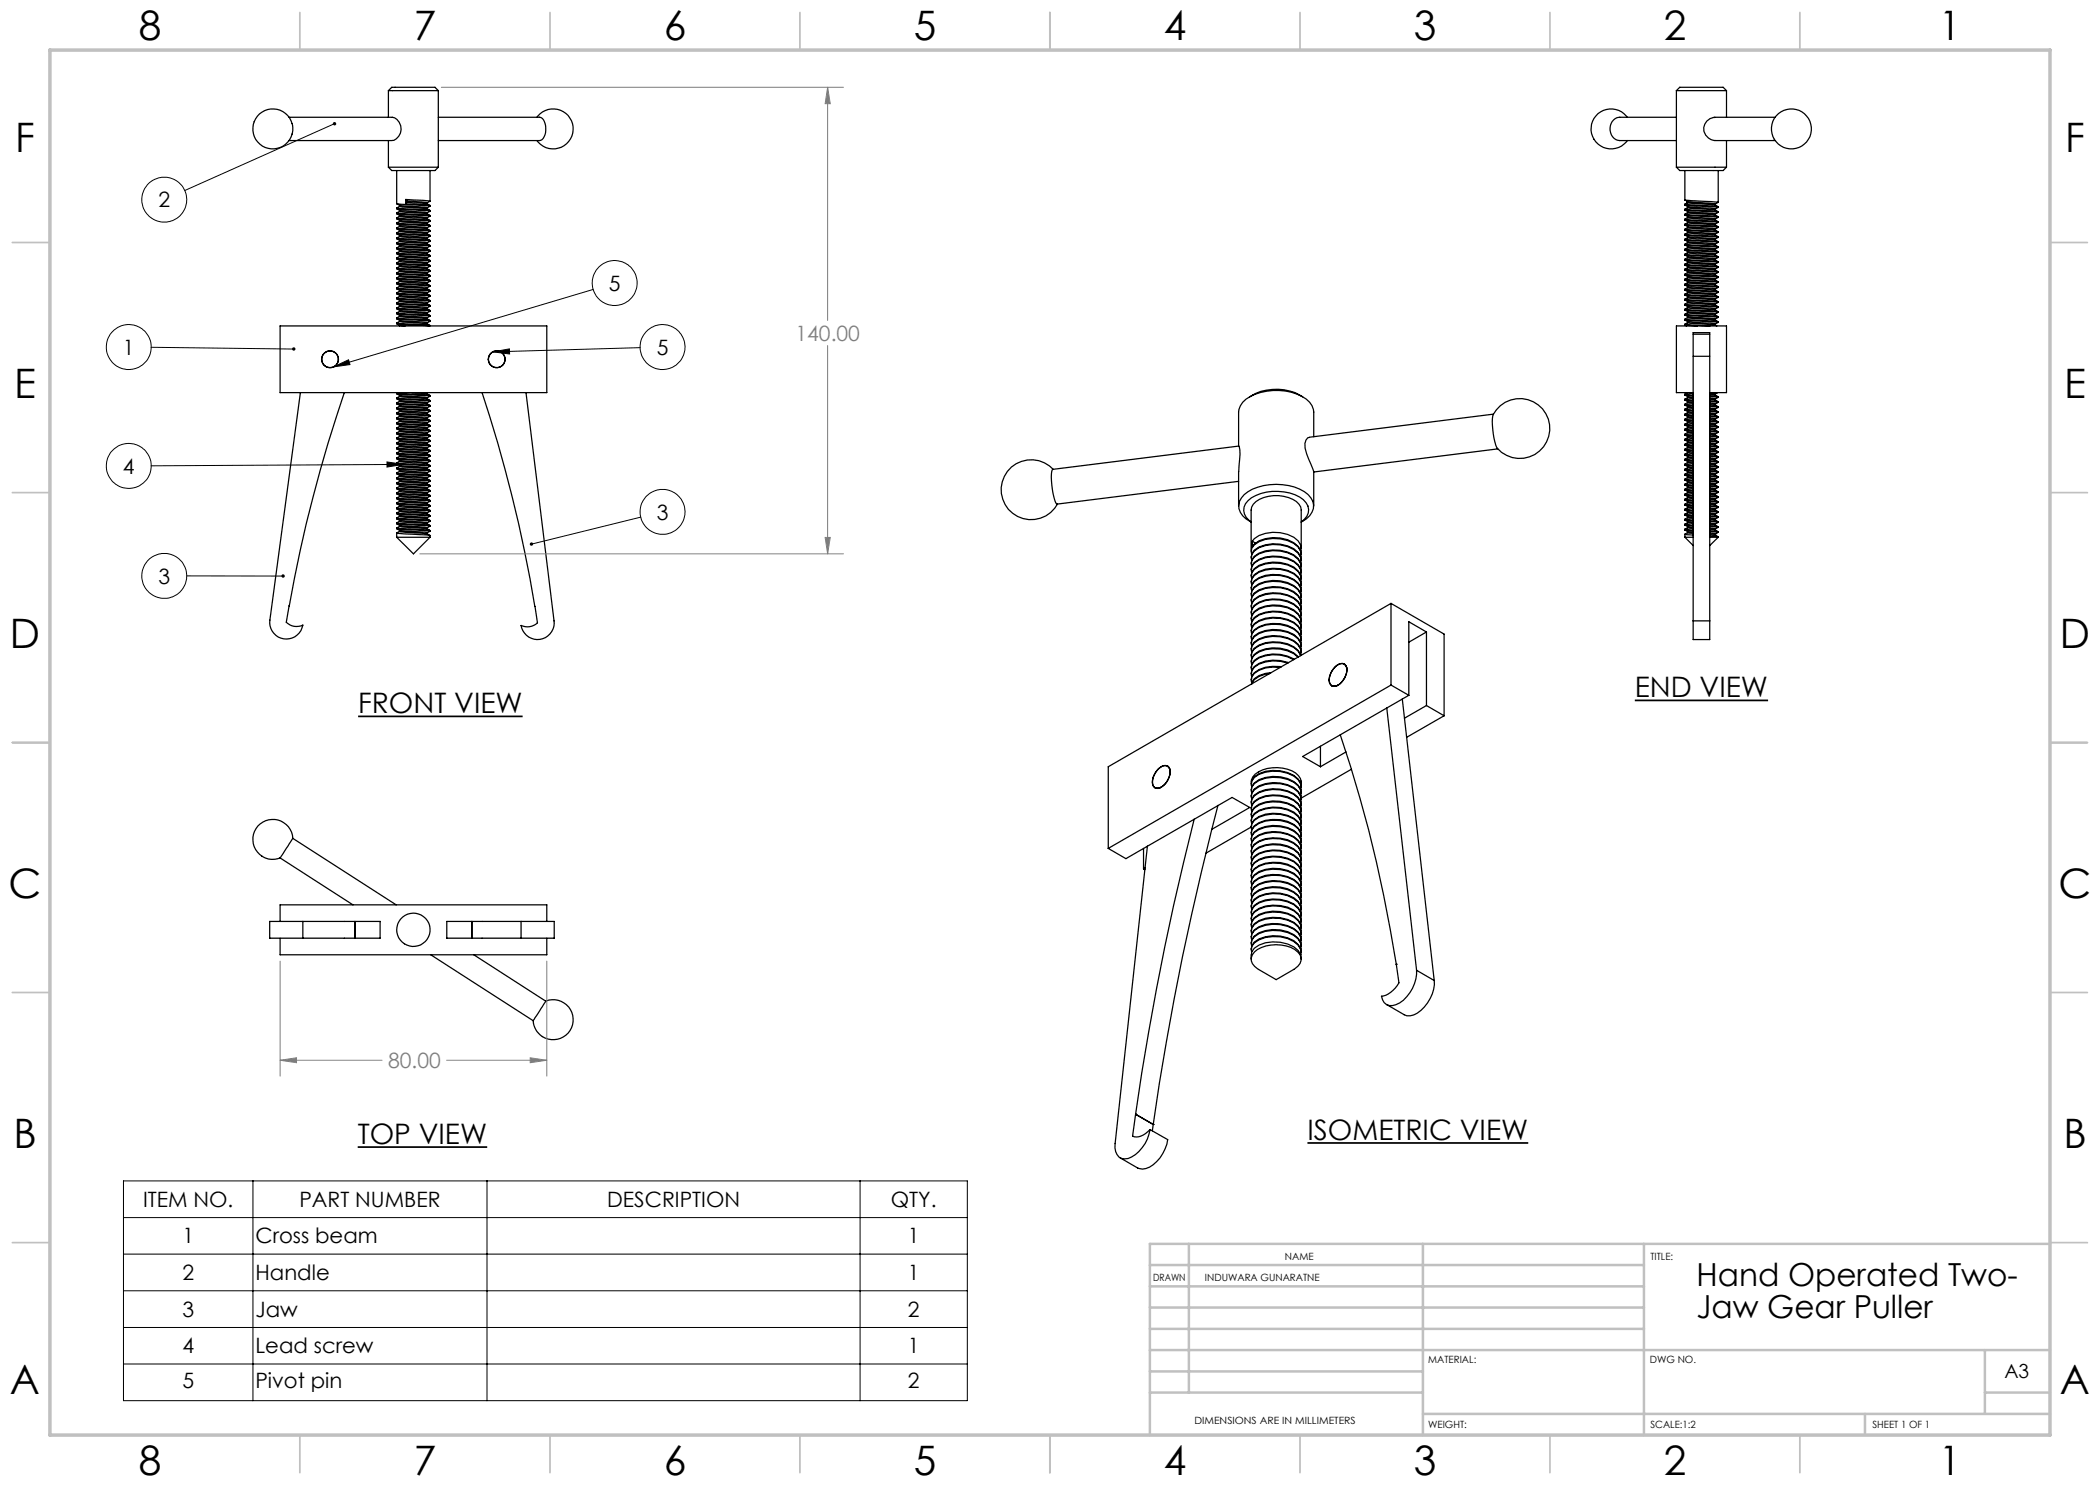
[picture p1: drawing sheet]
<svg xmlns="http://www.w3.org/2000/svg" width="420mm" height="297mm" viewBox="0 0 420 297" stroke-linecap="round" stroke-linejoin="round" font-family="sans-serif">
<defs><g id="words">
<g font-size="8.1">
<text x="27.7" y="8">8</text>
<text x="82.7" y="8">7</text>
<text x="132.7" y="8">6</text>
<text x="182.7" y="8">5</text>
<text x="232.7" y="8">4</text>
<text x="282.7" y="8">3</text>
<text x="332.7" y="8">2</text>
<text x="387.7" y="8">1</text>
<text x="3" y="30.4">F</text>
<text x="413" y="30.4">F</text>
<text x="2.8" y="79.6">E</text>
<text x="412.8" y="79.6">E</text>
<text x="2" y="129.6">D</text>
<text x="412" y="129.6">D</text>
<text x="1.7" y="179.6">C</text>
<text x="411.7" y="179.6">C</text>
<text x="2.7" y="229.6">B</text>
<text x="412.7" y="229.6">B</text>
<text x="2" y="278.9">A</text>
<text x="412" y="278.9">A</text>
<text x="27.7" y="295">8</text>
<text x="82.7" y="295">7</text>
<text x="132.7" y="295">6</text>
<text x="182.7" y="295">5</text>
<text x="232.7" y="295">4</text>
<text x="282.7" y="295">3</text>
<text x="332.7" y="295">2</text>
<text x="387.7" y="295">1</text>
</g>
<g font-size="6.3">
<text x="339.3" y="257.2">Hand Operated Two-</text>
<text x="339.3" y="263.6">Jaw Gear Puller</text>
</g>
<g font-size="5.6">
<text x="71.6" y="142.7">FRONT VIEW</text>
<text x="327" y="139.5">END VIEW</text>
<text x="261.5" y="228">ISOMETRIC VIEW</text>
<text x="71.5" y="228.8">TOP VIEW</text>
</g>
<g font-size="4.2">
<text x="31.7" y="41.5">2</text>
<text x="121.8" y="58.2">5</text>
<text x="24.6" y="71">1</text>
<text x="131.4" y="71">5</text>
<text x="24.6" y="94.7">4</text>
<text x="131.4" y="103.9">3</text>
<text x="31.7" y="116.7">3</text>
<text x="28.6" y="241.4">ITEM NO.</text>
<text x="59.9" y="241.4">PART NUMBER</text>
<text x="121.4" y="241.4">DESCRIPTION</text>
<text x="178.2" y="241.4">QTY.</text>
<text x="36.5" y="248.7">1</text>
<text x="51.1" y="248.7">Cross beam</text>
<text x="181.6" y="248.7">1</text>
<text x="36.5" y="256">2</text>
<text x="51.1" y="256">Handle</text>
<text x="181.6" y="256">1</text>
<text x="36.5" y="263.3">3</text>
<text x="51.1" y="263.3">Jaw</text>
<text x="181.6" y="263.3">2</text>
<text x="36.5" y="270.7">4</text>
<text x="51.1" y="270.7">Lead screw</text>
<text x="181.6" y="270.7">1</text>
<text x="36.5" y="277.6">5</text>
<text x="51.1" y="277.6">Pivot pin</text>
<text x="181.6" y="277.6">2</text>
</g>
<g font-size="4.2" fill="#808080">
<text x="159.1" y="68.2">140.00</text>
<text x="77.6" y="213.6">80.00</text>
</g>
<text font-size="3.9" x="400.9" y="275.5">A3</text>
<g font-size="2">
<text x="257" y="252">NAME</text>
<text x="330.1" y="251.9">TITLE:</text>
<text x="230.6" y="256.1">DRAWN</text>
<text x="241" y="256.1">INDUWARA GUNARATNE</text>
<text x="285.6" y="272.5">MATERIAL:</text>
<text x="330" y="272.5">DWG NO.</text>
<text x="238.9" y="284.7">DIMENSIONS ARE IN MILLIMETERS</text>
<text x="285.6" y="285.5">WEIGHT:</text>
<text x="330.1" y="285.6">SCALE:1:2</text>
<text x="374.5" y="285.6">SHEET 1 OF 1</text>
</g>
</g></defs>
<g fill="none" stroke="#000" stroke-width=".25">
<path d="M77.7 18.1h10M77.7 18.1l.7-.6h8.6l.7 .6M77.7 18.1v5.4M87.7 18.1v15.3M335.3 18.1h10M335.3 18.1l.7-.6h8.6l.7 .6M335.3 18.1v15.3M345.3 18.1v5.4M57.8 23.5h20.7a2.4 2.4 0 0 1 1.7 2.3 2.4 2.4 0 0 1-1.7 2.3M57.8 28.1h20.7M77.7 33.4l.7 .7h8.6l.7-.7M77.7 33.4h10"/>
<path d="M77.7 28.1v5.3M79.3 34.1v6.6l.6 .4M81.1 39.9l4.9 .3M81.1 39.9l.3 .3M81.1 39.9v.9M86 34.1v6.1M87.7 23.5h20.2a1.84 1.84 0 0 1 1.2 2.1 2.22 2.22 0 0 1-1.2 2.5h-20.2M107.4 23.5a4 4 0 0 1 5.9-.7 4 4 0 0 1 0 6 4 4 0 0 1-5.9-.7M325.5 23.5a4 4 0 0 0-5.9-.7 4 4 0 0 0 0 6 4 4 0 0 0 5.9-.7M335.3 33.4h10M335.3 33.4l.7 .7h8.6l.7-.7M335.3 23.5h-11.3a2.37 2.37 0 0 0-2 2.3 2.37 2.37 0 0 0 2 2.3h11.3"/>
<path d="M337 34.1v5.9l.7 .4 5.4 .4M342.8 23.5h12.2M343 23.5a2.29 2.29 0 0 0-2.3 2.3 2.29 2.29 0 0 0 2.3 2.3h12M343.6 34.1v6.4M345.3 28.1v5.3M79.3 59.8l.6 .2M79.3 58.6v.1l.6 .4M79.3 57.6v.1l.6 .4M79.3 56.8l.6 .2M79.3 55.6v.1l.6 .4M79.3 54.6v.1l.6 .4M79.3 53.6l.6 .4"/>
<path d="M79.3 52.6v.1l.6 .4M79.3 51.6v.1l.6 .4M79.3 50.6l.6 .4M79.3 49.6v.1l.6 .4M79.3 48.8l.6 .3M79.3 47.6l.6 .4M79.3 46.6v.1l.6 .4M79.3 45.8l.6 .3M79.3 44.6l.6 .4M79.3 43.6v.1l.6 .4M79.3 42.8l.6 .3M79.3 41.6l.6 .4"/>
<path d="M79.3 42.6v.1M79.3 45.6v.1M79.3 48.6v.1M79.3 56.6v.1M79.3 59.6v.1M79.4 59.7l6.6 .5v-.1M79.4 58.7l6.6 .5M79.4 57.7l6.6 .5M79.4 56.7l6.6 .5v-.1M79.4 55.7l6.6 .5M79.4 54.7l6.6 .5M79.4 53.7l6.6 .5v-.1"/>
<path d="M79.4 52.7l6.6 .5M79.4 51.7l6.6 .5M79.4 50.7l6.6 .5v-.1M79.4 49.7l6.6 .5M79.4 48.7l6.6 .5M79.4 47.7l6.6 .5v-.1M79.4 46.7l6.6 .5M79.4 45.7l6.6 .5M79.4 44.7l6.6 .5v-.1M79.4 43.7l6.6 .5M79.4 42.7l6.6 .5M79.4 41.7l6.6 .5v-.1"/>
<path d="M79.4 40.7l6.6 .5M79.4 48.6l6.6 .5M79.9 59.3l1.2 .1a17 17 0 0 1 4.6 .5l.3 .2M79.9 58.3l5.4 .4 .7 .4M79.9 57.3l1.2 .2a15.7 15.7 0 0 1 4.6 .4l.3 .2M79.9 56.3l1.2 .1a17 17 0 0 1 4.6 .5l.3 .2M79.9 55.3l5.4 .4 .7 .4M79.9 54.3l1.2 .2a15.7 15.7 0 0 1 4.6 .4l.3 .2M79.9 53.3l1.2 .1a17 17 0 0 1 4.6 .5l.3 .2M79.9 52.3l5.4 .4 .7 .4M79.9 51.3l1.2 .2a15.7 15.7 0 0 1 4.6 .4l.3 .2M79.9 50.3l1.2 .1a17 17 0 0 1 4.6 .5l.3 .2"/>
<path d="M79.9 49.3l5.4 .4 .7 .4M79.9 48.3l1.2 .2a15.7 15.7 0 0 1 4.6 .4l.3 .2M79.9 47.3l1.2 .1a17 17 0 0 1 4.6 .5l.3 .2M79.9 46.3l5.4 .4 .7 .4M79.9 45.3l1.2 .2a15.7 15.7 0 0 1 4.6 .4l.3 .2M79.9 44.3l4.4 .4a2.13 2.13 0 0 1 1.7 .4M79.9 43.3l5.4 .4 .7 .4M79.9 42.3l1.2 .2a15.7 15.7 0 0 1 4.6 .4l.3 .2M79.9 41.1v.2l.6 .1 3.8 .3a2.13 2.13 0 0 1 1.7 .4M79.9 59.3l-.6 .3 6.7 .5M79.9 58.3l-.6 .3 6.7 .5M79.9 57.3l-.6 .3 6.7 .5"/>
<path d="M79.9 56.3l-.6 .3 6.7 .5M79.9 55.3l-.6 .3 6.7 .5M79.9 54.3l-.6 .3 6.7 .5M79.9 53.3l-.6 .3 6.7 .5M79.9 52.3l-.6 .3 6.7 .5M79.9 51.3l-.6 .3 6.7 .5M79.9 50.3l-.6 .3 6.7 .5M79.9 49.3l-.6 .3 6.7 .5M79.9 48.3l-.5 .3M79.9 47.3l-.6 .3 6.7 .5M79.9 46.3l-.6 .3 6.7 .5M79.9 45.3l-.6 .3 6.7 .5"/>
<path d="M79.9 44.3l-.6 .3 6.7 .5M79.9 43.3l-.6 .3 6.7 .5M79.9 42.3l-.6 .3 6.7 .5M79.9 41.3l-.6 .3 6.7 .5M79.9 59.1v.2M79.9 58.1v.2M79.9 57v.3M79.9 56.1v.2M79.9 55.1v.2M79.9 54v.3M79.9 53.1v.2M79.9 52.1v.2"/>
<path d="M79.9 51v.3M79.9 50.1v.2M79.9 49.1v.2M79.9 48v.3M79.9 47.1v.2M79.9 46v.3M79.9 45v.3M79.9 44.1v.2M79.9 43v.3M79.9 42v.3M79.9 59.1l5.6 .4M79.9 58.1l5.6 .5"/>
<path d="M79.9 57l5.6 .5M79.9 56.1l5.6 .4M79.9 55.1l5.6 .5M79.9 54l5.6 .5M79.9 53.1l5.6 .4M79.9 52.1l5.6 .5M79.9 51l5.6 .5M79.9 50.1l5.6 .4M79.9 49.1l5.6 .5M79.9 48l5.6 .5M79.9 47.1l5.6 .5M79.9 46.1l5.6 .4"/>
<path d="M79.9 45l5.6 .5M79.9 44.1l5.6 .5M79.9 43.1l5.6 .4M79.9 42l5.6 .5M79.9 41.1l5.6 .5M81.1 40.8l4.9 .3M81.4 40.5l3.9 .2 .7 .4M81.4 40.2l4.1 .3M81.4 40.5l-.3 .3M81.4 40.2v.3M85.5 59.5v.3M85.5 58.6v.2"/>
<path d="M85.5 57.5v.3M85.5 56.5v.3M85.5 55.6v.2M85.5 54.5v.3M85.5 53.5v.3M85.5 52.6v.2M85.5 51.5v.3M85.5 50.5v.3M85.5 49.6v.2M85.5 48.5v.3M85.5 47.6v.2M85.5 46.5v.3"/>
<path d="M85.5 45.5v.3M85.5 44.6v.2M85.5 43.5v.3M85.5 42.5v.3M85.5 41.6v.2M85.5 40.5v.3M86 59.3l-.5 .2M86 58.2l-.5 .4M86 57.3l-.5 .2M86 56.2l-.5 .3M86 55.2l-.5 .4M86 54.3l-.5 .2"/>
<path d="M86 53.2l-.5 .3M86 52.2l-.5 .4M86 51.3l-.5 .2M86 50.2l-.5 .3M86 49.2l-.5 .4M86 48.3l-.5 .2M86 47.2l-.5 .4M86 46.2l-.5 .4M86 45.3l-.5 .2M86 44.2l-.5 .4M86 43.2l-.5 .4M86 42.3l-.5 .2"/>
<path d="M86 41.2l-.5 .4M86 40.2l-.5 .4M86 41.1v.1M86 43.1v.1M86 44.1v.1M86 46.1v.1M86 47.1v.1M86 49.1v.1M86 50.1v.1M86 52.1v.1M86 53.1v.1M86 55.1v.1"/>
<path d="M86 56.1v.1M86 58.1v.1M86 59.1v.1M337 52l.3 .2a16.3 16.3 0 0 0 4.6 .4l.6 .1a.85 .85 0 0 0 1.1-.4M337 49l.3 .1a14 14 0 0 0 4.6 .5l.6 .1a.85 .85 0 0 0 1.1-.3M337 46l.7 .4 4.8 .3a.85 .85 0 0 0 1.1-.3M337 59l.3 .2a17.7 17.7 0 0 0 4.6 .5l1.2 .1M337 58l.3 .2a16.3 16.3 0 0 0 4.6 .4l1.2 .2M337 57l.7 .4 5.4 .4M337 56l.3 .2a17.7 17.7 0 0 0 4.6 .5l1.2 .1M337 55l.3 .2a16.3 16.3 0 0 0 4.6 .4l1.2 .2M337 54l.7 .4 5.4 .4"/>
<path d="M337 53l.3 .2a17.7 17.7 0 0 0 4.6 .5l1.2 .1M337 51l.7 .4 5.4 .4M337 50l.3 .2a17.7 17.7 0 0 0 4.6 .5l1.2 .1M337 48l.7 .4 5.4 .4M337 47l.3 .2a17.7 17.7 0 0 0 4.6 .5l1.2 .1M337 45l.7 .4 5.4 .4M337 44l.3 .2a17.7 17.7 0 0 0 4.6 .5l1.2 .1M337 42l.7 .4 5.4 .4M337 41l.3 .2a16.3 16.3 0 0 0 4.6 .4l1.2 .2M337 59h.1M337 58h.1M337 57h.1"/>
<path d="M337 56h.1M337 55h.1M337 54h.1M337 53h.1M337 52h.1M337 51h.1M337 50h.1M337 49h.1M337 48h.1M337 47h.1M337 46h.1M337 45h.1"/>
<path d="M337 44h.1M337 42h.1M337 41h.1M337 58.8l6.6 .5-.5-.3M337 55.8l6.6 .5-.5-.3M337 50.8l6.6 .6-.5-.4M337 47.8l6.6 .6-.5-.4M337 44.8l6.6 .6-.5-.4M337 41.8l6.6 .6-.5-.4M337 59l6.6 .5M337 58l6.6 .5M337 57l6.6 .5"/>
<path d="M337 56l6.6 .5M337 55l6.6 .5M337 54l6.6 .5M337 53l6.6 .5M337 52l6.6 .5M337 51l6.6 .5M337 50l6.6 .5M337 49l6.6 .5M337 48l6.6 .5M337 47l6.6 .5M337 46l6.6 .5M337 45l6.6 .5"/>
<path d="M337 44l6.6 .5M337 43l6.6 .5M337 42l6.6 .5M337 41l6.6 .5M337 40l6.6 .5M337 59.8l6.6 .6M337 56.8l6.6 .6M337 53.8l6.6 .6M337.3 40.2v.4M337.5 59.5l-.5 .4v.1l.7 .4 5.4 .4M337.5 42.5l-.5 .4v.1l.7 .4 5.4 .4M337.5 58.5l-.5 .3v.2"/>
<path d="M337.5 57.5l-.5 .4v.1M337.5 56.5l-.5 .3v.2M337.5 55.5l-.5 .3v.2M337.5 54.5l-.5 .4v.1M337.5 53.5l-.5 .3v.2M337.5 52.5l-.5 .3v.2M337.5 51.5l-.5 .4v.1M337.5 50.5l-.5 .3v.2M337.5 49.5l-.5 .3v.2M337.5 48.5l-.5 .4v.1M337.5 47.6l-.5 .2v.2M337.5 46.5l-.5 .3v.2"/>
<path d="M337.5 45.5l-.5 .4v.1M337.5 44.6l-.5 .2v.2M337.5 43.5l-.5 .3v.2M337.5 41.5l-.5 .3v.2M337.5 40.5l-.5 .3v.2M337.5 59.3v.2M337.5 58.3v.3h.2l5.3 .4M337.5 57.3v.2M337.5 56.3v.2M337.5 55.3v.3h.2l5.3 .4M337.5 54.3v.2M337.5 53.3v.2"/>
<path d="M337.5 52.3v.3M337.5 51.3v.2M337.5 50.3v.2M337.5 49.3v.2M337.5 48.3v.2M337.5 47.3v.3M337.5 46.3v.2M337.5 45.3v.2M337.5 44.3v.3M337.5 43.3v.2M337.5 42.3v.2M337.5 41.3v.3l.6 .1 4.9 .3"/>
<path d="M337.5 40.3v.2M337.5 59.5l5.5 .5M337.5 57.5l5.5 .5M337.5 56.5l5.5 .5M337.5 54.5l5.5 .5M337.5 53.5l5.5 .5M337.5 52.6l5.5 .4M337.5 51.5l5.5 .5M337.5 50.5l5.5 .5M337.5 49.5l5.5 .5M337.5 48.5l5.5 .5M337.5 47.6l5.5 .4"/>
<path d="M337.5 46.5l5.5 .5M337.5 45.5l5.5 .5M337.5 44.6l5.5 .4M337.5 43.5l5.5 .5M337.5 42.5l5.5 .5M337.5 40.5l5.5 .5M343.1 57.8v.2l.5 .3-6.6-.4M343.1 57l.5 .3M343.1 54.8v.2l.5 .3-6.6-.4M343.1 54l.5 .3M343.1 52.8v.2l.5 .3-6.6-.5M343.1 51.8v.2l.5 .3-6.6-.4"/>
<path d="M343.1 49.8v.2l.5 .3-6.6-.5M343.1 48.8v.2l.5 .4-6.6-.5M343.1 46.8v.2l.5 .3-6.6-.5M343.1 45.8v.2l.5 .4-6.6-.5M343.1 43.8v.2l.5 .3-6.6-.5M343.1 42.8v.2l.5 .4-6.6-.5M343.1 40.8v.2l.5 .3-6.6-.5M343.1 59.8v.2M343.1 58.8v.3M343.1 56.8v.2M343.1 55.8v.3M343.1 53.8v.2"/>
<path d="M343.1 50.8v.2M343.1 47.8v.2M343.1 44.8v.2M343.1 41.8v.2M343.6 59.4l-.5 .4M343.6 58.3v.2l-.5 .3M343.6 57.4l-.5 .4M343.6 56.4l-.5 .4M343.6 55.3v.2l-.5 .3M343.6 54.4l-.5 .4M343.6 53.4l-.5 .4M343.6 51.4l-.5 .4"/>
<path d="M343.6 50.4l-.5 .4M343.6 48.4l-.5 .4M343.6 47.3v.2l-.5 .3M343.6 45.4l-.5 .4M343.6 44.3v.2l-.5 .3M343.6 43.5l-.5 .3M343.6 42.4l-.5 .4M343.6 41.3v.2l-.5 .3M343.6 40.5l-.5 .3M343.6 43.4v.1M56 65.2h53.4v13.3h-53.4zM60.1 78.5l-6.1 45.5a3.3 3.3 0 0 0 2.8 3.8 3.3 3.3 0 0 0 3.8-2.8 2.92 2.92 0 0 1-3.3-.5 286.6 286.6 0 0 1 11.6-46"/>
<path d="M79.3 79.6l.6 .4M79.3 78.6v.1l.6 .4M79.3 64.6v.1l.6 .3M79.3 63.6v.1l.6 .4M79.3 62.8l.6 .3M79.3 61.6v.1l.6 .4M79.3 60.6v.1l.6 .4M79.3 62.6v.1M79.4 79.7l6.6 .5v-.1M79.4 78.7l6.6 .5M79.4 64.7l6.5 .5M79.4 63.7l6.6 .5"/>
<path d="M79.4 62.7l6.6 .5M79.4 61.7l6.6 .5M79.4 60.7l6.6 .5M79.5 78.5l-.2 .1 6.7 .5M79.9 79.3l1.2 .1a17 17 0 0 1 4.6 .5l.3 .2M79.9 64.1v.2l.6 .1 3.8 .3a2.13 2.13 0 0 1 1.7 .4M79.9 63.3l5.4 .4 .7 .4M79.9 62.3l1.2 .1a17 17 0 0 1 4.6 .5l.3 .2M79.9 61.1v.2l.6 .1 3.8 .3a2.13 2.13 0 0 1 1.7 .4M79.9 60.3l1.2 .2a15.7 15.7 0 0 1 4.6 .4l.3 .2M79.9 79.3l-.6 .3 6.7 .5M79.9 64.3l-.6 .3 6.7 .5"/>
<path d="M79.9 63.3l-.6 .3 6.7 .5M79.9 62.3l-.6 .3 6.7 .5M79.9 61.3l-.6 .3 6.7 .5M79.9 60.3l-.6 .3 6.7 .5M79.9 79.1v.2M79.9 65v.2M79.9 63v.3M79.9 62.1v.2M79.9 60v.3M79.9 79.1l5.6 .4M79.9 65l1.1 .2M79.9 64.1l5.6 .5"/>
<path d="M79.9 63.1l5.6 .4M79.9 62.1l5.6 .4M79.9 61.1l5.6 .5M79.9 60l5.6 .5M82.4 78.5l2.9 .2 .7 .4M85.4 78.5l.1 .1M85.5 79.5v.3M85.5 78.6v.2M85.5 64.6v.2M85.5 63.5v.3M85.5 62.5v.3M85.5 61.6v.2"/>
<path d="M85.5 60.5v.3M85.5 78.5v.1M86 79.2l-.5 .3M86 64.2l-.5 .4M86 63.2l-.5 .4M86 62.3l-.5 .2M86 61.2l-.5 .4M86 60.3l-.5 .3M86 61.1v.1M86 62.1v.1M86 63.1v.1M86 64.1v.1"/>
<path d="M86 65.1v.1M86 79.1v.1M96.4 78.5a280.5 280.5 0 0 1 11.1 46.1 2.92 2.92 0 0 1-3.3 .5 3.3 3.3 0 0 0 3.8 2.8 3.3 3.3 0 0 0 2.8-3.7l-5.6-45.7M249.9 79.4a10 10 0 0 1 10.6 0M337 79l.5 .3 1.1 .1M337 65l.3 .2M337 64l.3 .2a16.3 16.3 0 0 0 4.6 .4l1.2 .2M337 62l.7 .4 5.4 .4M337 61l.3 .2a16.3 16.3 0 0 0 4.6 .4l1.2 .2M337 80h.1M337 79h.1M337 65h.1"/>
<path d="M337 64h.1M337 62h.1M337 61h.1M337 61.8l6.6 .5-.5-.3M337 79l1.6 .2M337 65l2.5 .2M337 64l6.6 .5M337 63l6.6 .5M337 62l6.6 .5M337 61l6.6 .5M337 60l6.6 .5M337 79.8l1.6 .2"/>
<path d="M337 78.8l1.6 .2M337 64.8l5 .4M337 62.9l6.6 .5M337.5 62.5l-.5 .4v.1l.7 .4 5.4 .4M337.5 79.5l-.5 .3v.2M337.5 64.5l-.5 .3v.2M337.5 63.5l-.5 .3v.2M337.5 61.5l-.5 .3v.2M337.5 60.5l-.5 .4v.1M337.5 79.3v.2M337.5 64.3v.3l.6 .1 4.9 .3M337.5 63.3v.2"/>
<path d="M337.5 62.3v.2M337.5 61.3v.3l.6 .1 4.9 .3M337.5 60.3v.2M337.5 79.5l1.1 .2M337.5 63.5l5.5 .5M337.5 62.5l5.5 .5M337.5 60.5l5.5 .5M338.6 78.7l-1.1-.2-.5 .3v.2M338.6 78.5h-3.3v-13.3h10v13.3h-3.4M338.6 66.8h3.3M338.6 71.3h3.3M341.9 79.7l1.2 .1"/>
<path d="M341.9 79.3l1.7 .2M341.9 79.9l1.1 .1M341.9 78.9l1.1 .1M343.1 79l.5 .3-1.7-.1M343.1 65l.3 .2M343.1 63.8v.2l.5 .3-6.6-.5M343.1 62.8v.2l.5 .3M343.1 60.8v.2l.5 .3-6.6-.4M343.1 60l.5 .3M343.1 79.8v.2M343.1 78.8v.3M343.1 64.8v.2"/>
<path d="M343.1 61.8v.3M343.5 78.5a.9 .9 0 0 1-1 .2l-.6-.1M343.6 79.4l-.5 .4M343.6 64.3v.2l-.5 .3M343.6 63.5l-.5 .3M343.6 62.4l-.5 .4M343.6 61.3v.2l-.5 .3M343.6 60.5l-.5 .3M343.6 60.4v.1M343.6 63.4v.1M79.3 99.6l.6 .4M79.3 98.6v.1l.6 .4"/>
<path d="M79.3 97.8l.6 .3M79.3 96.6l.6 .4M79.3 95.6v.1l.6 .4M79.3 94.8l.6 .3M79.3 93.6l.6 .4M79.3 92.6v.1l.6 .4M79.3 91.8l.6 .3M79.3 90.6v.1l.6 .3M79.3 89.6v.1l.6 .4M79.3 88.8l.6 .3M79.3 87.6v.1l.6 .3M79.3 86.6v.1l.6 .4"/>
<path d="M79.3 85.8l.6 .2M79.3 84.6v.1l.6 .4M79.3 83.6v.1l.6 .4M79.3 82.8l.6 .2M79.3 81.6v.1l.6 .4M79.3 80.6v.1l.6 .4M79.3 82.6v.1M79.3 85.6v.1M79.3 88.6v.1M79.3 91.6v.1M79.3 94.6v.1M79.3 97.6v.1"/>
<path d="M79.4 99.7l6.6 .5v-.1M79.4 98.7l6.6 .5M79.4 97.7l6.6 .5M79.4 96.7l6.6 .5v-.1M79.4 95.7l6.6 .5M79.4 94.7l6.6 .5M79.4 93.7l6.6 .5v-.1M79.4 92.7l6.6 .5M79.4 91.7l6.6 .5M79.4 90.7l6.6 .5v-.1M79.4 89.7l6.6 .5M79.4 88.7l6.6 .5"/>
<path d="M79.4 87.7l6.6 .5M79.4 86.7l6.6 .5M79.4 85.7l6.6 .5v-.1M79.4 84.7l6.6 .5M79.4 83.7l6.6 .5M79.4 82.7l6.6 .5v-.1M79.4 81.7l6.6 .5M79.4 80.7l6.6 .5M79.4 97.6l6.6 .5M79.9 99.3l1.2 .1a16.9 16.9 0 0 1 4.6 .5l.3 .2M79.9 98.3l5.4 .4 .7 .4M79.9 97.3l1.2 .2a15.7 15.7 0 0 1 4.6 .4l.3 .2"/>
<path d="M79.9 95.3l5.4 .4 .7 .4M79.9 94.3l1.2 .2a15.7 15.7 0 0 1 4.6 .4l.3 .2M79.9 93.1v.2l.6 .1 3.8 .3a2.13 2.13 0 0 1 1.7 .4M79.9 92.3l5.4 .4 .7 .4M79.9 91.3l1.2 .1a17 17 0 0 1 4.6 .5l.3 .2M79.9 90.1v.2l.6 .1 3.8 .3a2.13 2.13 0 0 1 1.7 .4M79.9 89.3l5.4 .4 .7 .4M79.9 88.3l1.2 .1a17 17 0 0 1 4.6 .5l.3 .2M79.9 87.1v.2l.6 .1 3.8 .3a2.13 2.13 0 0 1 1.7 .4M79.9 86.3l5.4 .4 .7 .4M79.9 85.3l1.2 .1a17 17 0 0 1 4.6 .5l.3 .2M79.9 84.3l4.4 .4a2.13 2.13 0 0 1 1.7 .4"/>
<path d="M79.9 83.3l1.2 .2a15.7 15.7 0 0 1 4.6 .4l.3 .2M79.9 82.3l1.2 .1a17 17 0 0 1 4.6 .5l.3 .2M79.9 81.3l5.4 .4 .7 .4M79.9 80.3l1.2 .2a15.7 15.7 0 0 1 4.6 .4l.3 .2M79.9 99.3l-.6 .3 6.7 .5M79.9 98.3l-.6 .3 6.7 .5M79.9 97.3l-.5 .3M79.9 96.3l-.6 .3 6.7 .5M79.9 95.3l-.6 .3 6.7 .5M79.9 94.3l-.6 .3 6.7 .5M79.9 93.3l-.6 .3 6.7 .5M79.9 92.3l-.6 .3 6.7 .5"/>
<path d="M79.9 91.3l-.6 .3 6.7 .5M79.9 90.3l-.6 .3 6.7 .5M79.9 89.3l-.6 .3 6.7 .5M79.9 88.3l-.6 .3 6.7 .5M79.9 87.3l-.6 .3 6.7 .5M79.9 86.3l-.6 .3 6.7 .5M79.9 85.3l-.6 .3 6.7 .5M79.9 84.3l-.6 .3 6.7 .5M79.9 83.3l-.6 .3 6.7 .5M79.9 82.3l-.6 .3 6.7 .5M79.9 81.3l-.6 .3 6.7 .5M79.9 80.3l-.6 .3 6.7 .5"/>
<path d="M79.9 99.1v.2M79.9 98.1v.2M79.9 97v.3M79.9 96.1v.2M79.9 95v.3M79.9 94v.3M79.9 92v.3M79.9 91v.3M79.9 89v.3M79.9 88v.3M79.9 86v.3M79.9 85.1v.2"/>
<path d="M79.9 84.1v.2M79.9 83v.3M79.9 82.1v.2M79.9 81.1v.2M79.9 80v.3M79.9 99.1l5.6 .5M79.9 98.1l5.6 .5M79.9 97l5.6 .5M79.9 96.1l5.6 .5M79.9 95.1l5.6 .4M79.9 94l5.6 .5M79.9 93.1l5.6 .5"/>
<path d="M79.9 92.1l5.6 .4M79.9 91l5.6 .5M79.9 90.1l5.6 .5M79.9 89.1l5.6 .4M79.9 88l5.6 .5M79.9 87.1l5.6 .5M79.9 86l5.6 .5M79.9 85.1l5.6 .4M79.9 84.1l5.6 .5M79.9 83l5.6 .5M79.9 82.1l5.6 .4M79.9 81.1l5.6 .5"/>
<path d="M79.9 80l5.6 .5M79.9 96.3l5.5 .5M85.4 96.8l.6 .3M85.5 99.6v.2M85.5 98.6v.2M85.5 97.5v.3M85.5 96.6v.2M85.5 95.5v.3M85.5 94.5v.3M85.5 93.6v.2M85.5 92.5v.3M85.5 91.5v.3"/>
<path d="M85.5 90.6v.2M85.5 89.5v.3M85.5 88.5v.3M85.5 87.6v.2M85.5 86.5v.3M85.5 85.5v.3M85.5 84.6v.2M85.5 83.5v.3M85.5 82.5v.3M85.5 81.6v.2M85.5 80.5v.3M86 99.2l-.5 .4"/>
<path d="M86 98.2l-.5 .4M86 97.3l-.5 .2M86 96.2l-.5 .4M86 95.2l-.5 .4M86 94.3l-.5 .2M86 93.2l-.5 .4M86 92.2l-.5 .4M86 91.3l-.5 .2M86 90.2l-.5 .4M86 89.2l-.5 .4M86 88.3l-.5 .2M86 87.2l-.5 .4"/>
<path d="M86 86.3l-.5 .3M86 85.3l-.5 .2M86 84.2l-.5 .4M86 83.3l-.5 .2M86 82.2l-.5 .3M86 81.2l-.5 .4M86 80.3l-.5 .2M86 81.1v.1M86 82.1v.1M86 84.1v.1M86 85.1v.1M86 87.1v.1"/>
<path d="M86 88.1v.1M86 89.1v.1M86 90.1v.1M86 92.1v.1M86 93.1v.1M86 95.1v.1M86 96.1v.1M86 98.1v.1M86 99.1v.1M210.6 93.9a6 6 0 0 0-8.9 .1 6 6 0 0 0 1.1 8.9 6 6 0 0 0 8.7-2.1M247.7 94.4v6.8M247.8 94.3v-1.4a7.9 7.9 0 0 0 0-3.7l-37.2 4.7a4.5 4.5 0 0 0-.2 3.1l.4 2.4a1.66 1.66 0 0 0 .6 1.4l36.3-4.5"/>
<path d="M248.8 98.9a11 11 0 0 1 10.1-1.5 5.8 5.8 0 0 1 3.7 2.9 3.5 3.5 0 0 1-2.4 4.1 2.74 2.74 0 0 0 1.5-2.6 2.74 2.74 0 0 0-1.8-2.4 9.6 9.6 0 0 0-10.3 .7 2.6 2.6 0 0 0 .6 4.3 3.8 3.8 0 0 1-2.4-3.4l.1-.7zM261.9 87.5l-.4 .1a2.76 2.76 0 0 0-.2 3.2l1.4 3.5M262.7 87.3v-4.9a4.3 4.3 0 0 0-3.3-3.6 11.5 11.5 0 0 0-10.2 1 3.6 3.6 0 0 0-1.5 2.6v6.8M262.7 94.4v6.8M298.7 82.8l-36.8 4.7M299.5 89.8l-36.8 4.6M300.1 81.1a6 6 0 0 1 8.5 .7 6 6 0 0 1-.8 8.5 6 6 0 0 1-8.5-.8 13.8 13.8 0 0 1-.7-6.6l.7-.9zM337 99l.5 .3 1.1 .1M337 98l.5 .3 1.1 .2M337 97l.5 .3 1.1 .1M337 96l.5 .3 1.1 .1M337 94l.5 .3 1.1 .1"/>
<path d="M337 93l.5 .3 1.1 .1M337 91l.7 .4h.9M337 90l.5 .3 1.1 .1M337 88l.7 .4h.9M337 87l.5 .3 1.1 .2M337 85l.5 .3 1.1 .1M337 84l.5 .3 1.1 .2M337 83l.5 .3 1.1 .1M337 82l.5 .3 1.1 .1M337 81l.5 .3 1.1 .2M337 80l.5 .3 1.1 .1M337 100h.1"/>
<path d="M337 99h.1M337 98h.1M337 97h.1M337 96h.1M337 94h.1M337 93h.1M337 91h.1M337 90h.1M337 88h.1M337 87h.1M337 85h.1M337 84h.1"/>
<path d="M337 83h.1M337 82h.1M337 81h.1M337 99l1.6 .2M337 98l1.6 .1M337 97l1.6 .2M337 96l1.6 .2M337 95l1.6 .1M337 94l1.6 .2M337 93l1.6 .1M337 92l1.6 .1M337 91l1.6 .2"/>
<path d="M337 90l1.6 .1M337 89l1.6 .1M337 88l1.6 .2M337 87l1.6 .1M337 86l1.6 .1M337 85l1.6 .2M337 84l1.6 .1M337 83l1.6 .1M337 82l1.6 .2M337 81l1.6 .1M337 80l1.6 .1M337 99.8l1.6 .2"/>
<path d="M337 98.8l1.6 .2M337 97.9l1.6 .1M337 96.8l1.6 .2M337 95.8l1.6 .2M337 94.9l1.6 .1M337 93.8l1.6 .2M337 92.8l1.6 .2M337 91.9l1.6 .1M337 90.8l1.6 .2M337 89.8l1.6 .2M337 88.9l1.6 .1M337 87.8l1.6 .2"/>
<path d="M337 86.9l1.6 .1M337 85.8l1.6 .2M337 84.8l1.6 .2M337 83.9l1.6 .1M337 82.8l1.6 .2M337 81.8l1.6 .2M337 80.9l1.6 .1M337.5 94.5l-.5 .4v.1l.5 .3 1.1 .2M337.5 91.5l-.5 .4v.1l.5 .3 1.1 .1M337.5 88.5l-.5 .4v.1l.5 .3 1.1 .1M337.5 85.5l-.5 .4v.1l.5 .3 1.1 .1M337.5 99.6l-.5 .2v.2"/>
<path d="M337.5 98.5l-.5 .3v.2M337.5 97.5l-.5 .4v.1M337.5 96.6l-.5 .2v.2M337.5 95.5l-.5 .3v.2M337.5 93.6l-.5 .2v.2M337.5 92.5l-.5 .3v.2M337.5 90.5l-.5 .3v.2M337.5 89.5l-.5 .3v.2M337.5 87.5l-.5 .3v.2M337.5 86.5l-.5 .4v.1M337.5 84.5l-.5 .3v.2M337.5 83.5l-.5 .4v.1"/>
<path d="M337.5 82.5l-.5 .3v.2M337.5 81.5l-.5 .3v.2M337.5 80.5l-.5 .4v.1M337.5 99.3v.3M337.5 98.3v.2M337.5 97.3v.2M337.5 96.3v.3M337.5 95.3v.2M337.5 94.3v.2M337.5 93.3v.3M337.5 92.3v.2M337.5 91.3v.2"/>
<path d="M337.5 90.3v.3l1.1 .1M337.5 89.3v.2M337.5 88.3v.2M337.5 87.3v.3l1.1 .1M337.5 86.3v.2M337.5 85.3v.2M337.5 84.3v.3l1.1 .1M337.5 83.3v.2M337.5 82.3v.2M337.5 81.3v.3l1.1 .1M337.5 80.3v.2M337.5 99.6l1.1 .1"/>
<path d="M337.5 98.5l1.1 .2M337.5 97.5l1.1 .2M337.5 96.6l1.1 .1M337.5 95.5l1.1 .2M337.5 94.5l1.1 .2M337.5 93.6l1.1 .1M337.5 92.5l1.1 .2M337.5 91.5l1.1 .2M337.5 89.5l1.1 .2M337.5 88.5l1.1 .2M337.5 86.5l1.1 .2M337.5 85.5l1.1 .2"/>
<path d="M337.5 83.5l1.1 .2M337.5 82.5l1.1 .2M337.5 80.5l1.1 .2M341.9 99.7l1.2 .1M341.9 97.6l1.2 .2M341.9 96.7l1.2 .1M341.9 95.6l1.2 .2M341.9 94.6l1.2 .2M341.9 93.7l1.2 .1M341.9 92.6l1.2 .2M341.9 91.6l1.2 .2M341.9 90.7l1.2 .1"/>
<path d="M341.9 89.6l1.2 .2M341.9 88.6l1.2 .2M341.9 87.7l1.2 .1M341.9 86.6l1.2 .2M341.9 85.7l1.2 .1M341.9 84.7l1.2 .1M341.9 83.6l1.2 .2M341.9 82.7l1.2 .1M341.9 81.7l1.2 .1M341.9 80.6l1.2 .2M341.9 99.3l1.7 .2M341.9 98.3l1.7 .2"/>
<path d="M341.9 97.3l1.7 .2M341.9 96.3l1.7 .2M341.9 95.3l1.7 .2M341.9 94.3l1.7 .2M341.9 93.3l1.7 .2M341.9 92.3l1.7 .2M341.9 91.3l1.7 .2M341.9 90.3l1.7 .2M341.9 89.3l1.7 .2M341.9 88.3l1.7 .2M341.9 87.3l1.7 .2M341.9 86.3l1.7 .2"/>
<path d="M341.9 85.3l1.7 .2M341.9 84.3l1.7 .2M341.9 83.3l1.7 .2M341.9 82.3l1.7 .2M341.9 81.3l1.7 .2M341.9 80.3l1.7 .2M341.9 92.2l1.7 .2M341.9 89.2l1.7 .2M341.9 86.2l1.7 .2M341.9 83.2l1.7 .2M341.9 80.2l1.7 .2M341.9 99.9l1.1 .1"/>
<path d="M341.9 98.9l1.1 .1M341.9 97.9l1.1 .1M341.9 96.9l1.1 .1M341.9 95.9l1.1 .1M341.9 94.9l1.1 .1M341.9 93.9l1.1 .1M341.9 92.9l1.1 .1M341.9 91.9l1.1 .1M341.9 90.9l1.1 .1M341.9 89.9l1.1 .1M341.9 88.9l1.1 .1M341.9 87.9l1.1 .1"/>
<path d="M341.9 86.9l1.1 .1M341.9 85.9l1.1 .1M341.9 84.9l1.1 .1M341.9 83.9l1.1 .1M341.9 82.9l1.1 .1M341.9 81.9l1.1 .1M341.9 80.9l1.1 .1M343.1 98.8v.2l.5 .3-1.7-.1M343.1 97.8v.2l.5 .4-1.7-.2M343.1 97l.5 .4-1.7-.2M343.1 95.8v.2l.5 .3-1.7-.1M343.1 94.8v.2l.5 .4-1.7-.2"/>
<path d="M343.1 94l.5 .4-1.7-.2M343.1 92.8v.2l.5 .3-1.7-.1M343.1 91.8v.2l.5 .3M343.1 91l.5 .4-1.7-.2M343.1 89.8v.2l.5 .3-1.7-.1M343.1 88.8v.2l.5 .3M343.1 88l.5 .3-1.7-.1M343.1 86.8v.2l.5 .3-1.7-.1M343.1 86l.5 .3M343.1 85l.5 .3-1.7-.1M343.1 83.8v.2l.5 .3-1.7-.1M343.1 83l.5 .3"/>
<path d="M343.1 82l.5 .3-1.7-.1M343.1 80.8v.2l.5 .3-1.7-.1M343.1 80l.5 .3M343.1 99.8v.2M343.1 96.8v.2M343.1 93.8v.2M343.1 90.8v.2M343.1 87.8v.2M343.1 85.8v.2M343.1 84.8v.3M343.1 82.8v.2M343.1 81.8v.3"/>
<path d="M343.6 99.4l-.5 .4M343.6 98.4v.1a1.04 1.04 0 0 1-1.1 .2l-.6-.1M343.6 97.4l-.5 .4M343.6 96.3v.2l-.5 .3M343.6 95.5l-.5 .3M343.6 94.4l-.5 .4M343.6 93.3v.2l-.5 .3M343.6 92.5l-.5 .3M343.6 91.4l-.5 .4M343.6 90.3v.2l-.5 .3M343.6 89.5l-.5 .3M343.6 88.4l-.5 .4"/>
<path d="M343.6 87.3v.2l-.5 .3M343.6 86.5l-.5 .3M343.6 85.4l-.5 .4M343.6 84.3v.2l-.5 .3M343.6 83.5l-.5 .3M343.6 82.4l-.5 .4M343.6 81.3v.2l-.5 .3M343.6 80.4l-.5 .4M343.6 83.4v.1M343.6 86.4v.1M343.6 89.4v.1M343.6 92.4v.1"/>
<path d="M343.6 95.4v.1M79.3 104.6v.1l.6 .4M79.3 103.6v.1l.6 .4M79.3 102.6l.6 .4M79.3 101.6v.1l.6 .4M79.3 100.7l.6 .4M79.3 105.6l.6 .4M79.3 107.5h6.7M79.3 100.6v.1M79.3 106.6v.9M79.3 107.5l3.4 3.3 3.3-3.3M79.4 105.7l6.6 .5v-.1"/>
<path d="M79.4 104.7l6.6 .5M79.4 103.7l6.6 .5M79.4 102.7l6.6 .5v-.1M79.4 101.7l6.6 .5M79.4 100.7l6.6 .5M79.4 100.6l6.6 .5M79.9 105.3l1.2 .1a16.9 16.9 0 0 1 4.6 .5l.3 .2M79.9 104.3l5.4 .4 .7 .4M79.9 103.3l1.2 .2a15.7 15.7 0 0 1 4.6 .4l.3 .2M79.9 102.3l1.2 .1a16.9 16.9 0 0 1 4.6 .5l.3 .2M79.9 101.3l5.4 .4 .7 .4M79.9 100.3l1.2 .2a15.7 15.7 0 0 1 4.6 .4l.3 .2"/>
<path d="M79.9 105.3l-.6 .3 6.7 .5M79.9 104.3l-.6 .3 6.7 .5M79.9 103.3l-.6 .3 6.7 .5M79.9 102.3l-.6 .3 6.7 .5M79.9 101.3l-.6 .3 6.7 .5M79.9 100.3l-.5 .3M79.9 106.3l-.6 .3 6.7 .5M79.9 106.3l1.2 .2a15.7 15.7 0 0 1 4.6 .4l.3 .2M79.9 105.1v.2M79.9 104.1v.2M79.9 103v.3M79.9 102.1v.2"/>
<path d="M79.9 101.1v.2M79.9 100v.3M79.9 106v.3M79.9 106l5.6 .5M79.9 105.1l5.6 .4M79.9 104.1l5.6 .5M79.9 103l5.6 .5M79.9 102.1l5.6 .4M79.9 101.1l5.6 .5M79.9 100l5.6 .5M85.5 105.5v.3M85.5 104.6v.2"/>
<path d="M85.5 103.5v.3M85.5 102.5v.3M85.5 101.6v.2M85.5 100.5v.3M85.5 106.5v.3M86 105.2l-.5 .3M86 104.2l-.5 .4M86 103.3l-.5 .2M86 102.2l-.5 .3M86 101.2l-.5 .4M86 100.3l-.5 .2M86 106.3l-.5 .2"/>
<path d="M86 101.1v.1M86 102.1v.1M86 104.1v.1M86 105.1v.1M86 107.1v.4M250.2 111.3v.2M250.2 112.6v.1M250.2 113.8v.1M250.2 115v.2M250.2 116.2v.2M250.2 117.5v.1M250.2 118.7v.1"/>
<path d="M250.2 119.9v.2M250.3 119.9v-.5a4.6 4.6 0 0 1 4.2-2.1 6.6 6.6 0 0 1 5.1 1.8l.6 .9v.5M250.3 118.7v-.6a4.6 4.6 0 0 1 4.2-2 6.6 6.6 0 0 1 5.1 1.8l.6 .9v.5M250.3 117.5v-.6a4.7 4.7 0 0 1 4.2-2 6.7 6.7 0 0 1 5.1 1.7l.6 .9v.6M250.3 116.2v-.5a4.6 4.6 0 0 1 4.2-2 6.7 6.7 0 0 1 5.1 1.7l.6 .9v.6M250.3 115v-.5a4.6 4.6 0 0 1 4.2-2.1 6.6 6.6 0 0 1 5.1 1.8l.6 .9v.5M250.3 113.8v-.6a4.7 4.7 0 0 1 4.2-2 6.4 6.4 0 0 1 5.1 1.8l.6 .9v.5M250.3 112.6v-.6a4.7 4.7 0 0 1 4.2-2 6.7 6.7 0 0 1 5.1 1.7l.6 .9v.6M250.3 111.3v-.5a4.6 4.6 0 0 1 4.2-2 6.6 6.6 0 0 1 5.1 1.7l.6 .9v.6M250.4 119.3l-.1-1a4.7 4.7 0 0 1 4.2-2 6.7 6.7 0 0 1 5.1 1.7l.6 .9-.1 1.1M250.4 118.1l-.1-1a4.6 4.6 0 0 1 4.2-2.1 6.7 6.7 0 0 1 5.1 1.8l.6 .9-.1 1M250.4 116.9l-.1-1.1a4.6 4.6 0 0 1 4.2-2 6.6 6.6 0 0 1 5.1 1.8l.6 .9-.1 1"/>
<path d="M250.4 115.7l-.1-1.1a4.7 4.7 0 0 1 4.2-2 6.4 6.4 0 0 1 5.1 1.7l.6 .9-.1 1.1M250.4 114.4l-.1-1a4.7 4.7 0 0 1 4.2-2 6.7 6.7 0 0 1 5.1 1.7l.6 .9-.1 1.1M250.4 113.2l-.1-1a4.6 4.6 0 0 1 4.2-2.1 6.6 6.6 0 0 1 5.1 1.8l.6 .9-.1 1M250.4 112l-.1-1.1a4.6 4.6 0 0 1 4.2-2 6.6 6.6 0 0 1 5.1 1.8l.6 .9-.1 1M250.4 110.8l-.1-1.1a4.7 4.7 0 0 1 4.2-2 6.7 6.7 0 0 1 5.1 1.7l.6 .9-.1 1.1M250.5 108.2a4.9 4.9 0 0 1 4-1.7 6.7 6.7 0 0 1 5.1 1.7l.6 .9-.1 1.1M250.5 108.2v1.1a4.9 4.9 0 0 1 4-1.8 6.6 6.6 0 0 1 5.1 1.8l.6 .9v.5M250.5 108.2l.6 .5M260.2 109.7v-7.7a2.96 2.96 0 0 0-2.5-2.5 6.9 6.9 0 0 0-7.1 1.4l-.3 .5-.1 .6v8.3M260.2 110.7v.2M260.2 112v.1M260.2 113.2v.1"/>
<path d="M260.2 114.4v.1M260.2 115.6v.2M260.2 116.9v.1M260.2 118.1v.1M260.2 119.3v.1M337 105l.5 .3 1.1 .1M337 104l.5 .3 1.1 .2M337 103l.5 .3 1.1 .1M337 102l.5 .3 1.1 .1M337 101l.5 .3 1.1 .2M337 100l.5 .3 1.1 .1M337 106l.5 .3 1.1 .1"/>
<path d="M337 106h.1M337 105h.1M337 104h.1M337 103h.1M337 102h.1M337 101h.1M337 107.5h1.6M337 107.5l1.6 1.6M337 106l1.6 .1M337 105l1.6 .2M337 104l1.6 .1M337 103l1.6 .1"/>
<path d="M337 102l1.6 .2M337 101l1.6 .1M337 100l1.6 .2M337 106.9l1.6 .1M337 105.8l1.6 .2M337 104.8l1.6 .2M337 103.9l1.6 .1M337 102.8l1.6 .2M337 101.8l1.6 .2M337 100.9l1.6 .1M337.5 105.5l-.5 .3v.2M337.5 104.5l-.5 .3v.2"/>
<path d="M337.5 103.5l-.5 .4v.1M337.5 102.5l-.5 .3v.2M337.5 101.5l-.5 .3v.2M337.5 100.5l-.5 .4v.1M337.5 106.5l-.5 .4v.6M337.5 105.3v.2M337.5 104.3v.3l1.1 .1M337.5 103.3v.2M337.5 102.3v.2M337.5 101.3v.3M337.5 100.3v.2M337.5 106.3v.2"/>
<path d="M337.5 106.5l1.1 .2M337.5 105.5l1.1 .2M337.5 103.5l1.1 .2M337.5 102.5l1.1 .2M337.5 101.6l1.1 .1M337.5 100.5l1.1 .2M341.9 106.6l1.2 .2M341.9 105.7l1.2 .1M341.9 104.6l1.2 .2M341.9 103.6l1.2 .2M341.9 102.7l1.2 .1M341.9 100.6l1.2 .2"/>
<path d="M341.9 106.3l1.7 .2M341.9 105.3l1.7 .2M341.9 104.3l1.7 .2M341.9 103.3l1.7 .2M341.9 102.3l1.7 .2M341.9 101.3l1.7 .2M341.9 100.3l1.7 .2M341.9 106.2l1.7 .2M341.9 106.9l1.1 .1M341.9 105.9l1.1 .1M341.9 104.9l1.1 .1M341.9 103.9l1.1 .1"/>
<path d="M341.9 102.9l1.1 .1M341.9 101.9l1.1 .1M341.9 100.9l1.1 .1M341.9 107.5h1.7M343.1 106l.5 .3M343.1 105l.5 .3-1.7-.1M343.1 103.8v.2l.5 .3-1.7-.1M343.1 103l.5 .4-1.7-.2M343.1 101.8v.2l.5 .3-1.7-.1M343.1 100.8v.2l.5 .3-1.7-.1M343.1 100l.5 .4-1.7-.2M343.1 107l.5 .3-1.7-.1"/>
<path d="M343.1 105.8v.2M343.1 102.8v.2M343.1 106.8v.2M343.6 105.4l-.5 .4M343.6 104.3v.2l-.5 .3v.3M343.6 103.4l-.5 .4M343.6 102.4l-.5 .4M343.6 101.3v.2a1.04 1.04 0 0 1-1.1 .2l-.6-.1M343.6 100.4l-.5 .4M343.6 106.4l-.5 .4M343.6 107.3v.2M343.6 107.5l-1.7 1.6"/>
<path d="M250.2 121.1v.2M250.2 122.4v.1M250.2 123.6v.2M250.2 124.8v.2M250.2 126v.2M250.2 127.3v.1M250.2 128.5v.2M250.2 129.7v.2M250.2 130.9v.2M250.2 132.2v.1M250.2 133.4v.2M250.2 134.6v.2"/>
<path d="M250.2 135.9v.1M250.3 130.9v-.5a4.7 4.7 0 0 1 4.2-2 6.4 6.4 0 0 1 5.1 1.7l.5 1a4.7 4.7 0 0 0-4.1-2.5 6.5 6.5 0 0 0-5.1 1.2l-.6 .7 .1 1.1M250.3 129.7v-.6a4.7 4.7 0 0 1 4.2-2 6.7 6.7 0 0 1 5.1 1.8l.6 .9v.5M250.3 128.5v-.6a4.6 4.6 0 0 1 4.2-2 6.6 6.6 0 0 1 5.1 1.8l.6 .8v.6M250.3 127.3v-.6a4.7 4.7 0 0 1 4.2-2 6.4 6.4 0 0 1 5.1 1.7l.6 .9v.6M250.3 126v-.5a4.7 4.7 0 0 1 4.2-2 6.7 6.7 0 0 1 5.1 1.7l.6 .9v.5M250.3 124.8v-.5a4.6 4.6 0 0 1 4.2-2.1 6.7 6.7 0 0 1 5.1 1.8l.6 .9v.5M250.3 123.6v-.6a4.6 4.6 0 0 1 4.2-2 6.6 6.6 0 0 1 5.1 1.8l.6 .9v.5M250.3 122.4v-.6a4.7 4.7 0 0 1 4.2-2 6.4 6.4 0 0 1 5.1 1.7l.6 .9v.6M250.3 121.1v-.5a4.7 4.7 0 0 1 4.2-2 6.7 6.7 0 0 1 5.1 1.7l.6 .9v.5M250.4 130.3l-.1-1a4.6 4.6 0 0 1 4.2-2 6.6 6.6 0 0 1 5.1 1.7l.6 .9-.1 1.1M250.4 129.1l-.1-1a4.7 4.7 0 0 1 4.2-2 6.4 6.4 0 0 1 5.1 1.7l.6 .9-.1 1"/>
<path d="M250.4 127.9l-.1-1a4.7 4.7 0 0 1 4.2-2.1 6.7 6.7 0 0 1 5.1 1.8l.6 .9-.1 1M250.4 126.7l-.1-1a4.6 4.6 0 0 1 4.2-2.1 6.7 6.7 0 0 1 5.1 1.7l.6 1-.1 1M250.4 125.4l-.1-1a4.6 4.6 0 0 1 4.2-2 6.6 6.6 0 0 1 5.1 1.7l.6 1-.1 1M250.4 124.2l-.1-1a4.7 4.7 0 0 1 4.2-2 6.4 6.4 0 0 1 5.1 1.7l.6 .9-.1 1.1M250.4 123l-.1-1a4.7 4.7 0 0 1 4.2-2.1 6.7 6.7 0 0 1 5.1 1.8l.6 .9-.1 1M250.4 121.8l-.1-1a4.6 4.6 0 0 1 4.2-2.1 6.6 6.6 0 0 1 5.1 1.8l.6 .9-.1 1M250.4 120.5l-.1-1a4.7 4.7 0 0 1 4.2-2 6.4 6.4 0 0 1 5.1 1.7l.6 1-.1 1M254.2 134.5a4.4 4.4 0 0 0-3.9 2v.3v-.1a4.4 4.4 0 0 1 3.6-2M256 133.5a6.5 6.5 0 0 0-5.1 1.2l-.6 .7 .1 1.1M256.3 133.4a7.2 7.2 0 0 0-5.4 1.1l-.6 .8v.6M257.6 132.6a7.4 7.4 0 0 0-6.7 .9l-.6 .7 .1 1.1M257.7 132.5a7.4 7.4 0 0 0-6.8 .8l-.6 .8v.5"/>
<path d="M258.7 131.9a7.3 7.3 0 0 0-7.8 .4l-.6 .7 .1 1M258.8 131.9a7.4 7.4 0 0 0-7.9 .2l-.6 .8v.5M259.6 131.4a7.2 7.2 0 0 0-8.7-.4l-.6 .8 .1 1M259.7 131.4a7 7 0 0 0-8.8-.5l-.6 .7v.6M260.2 120.5v.2M260.2 121.7v.2M260.2 123v.1M260.2 124.2v.2M260.2 125.4v.2M260.2 126.6v.2M260.2 127.9v.1M260.2 129.1v.2"/>
<path d="M260.2 130.3v.2M266.9 133.4a1.73 1.73 0 0 1 2-.6 2.59 2.59 0 0 1-.4 3.4 1.7 1.7 0 0 1-2.4 .8 3 3 0 0 1 .8-3.6zM267.2 133.2a1.21 1.21 0 0 1 2.1 .2 3.6 3.6 0 0 1-2.1 3.8 .98 .98 0 0 1-1.3-.9 3.9 3.9 0 0 1 1.3-3.1zM267.6 137a1.25 1.25 0 0 1-1.3 .2M268.9 132.8a1.28 1.28 0 0 1 .5 1.2M278.2 137l-56.5 32.7M278.2 137l3.6 2.1M278.2 120.7v16.3M278.2 120.7l10.6 6.1v16.4M278.2 120.7l-56.5 32.6v16.4M280.5 139.8l6.3 56.3M281.8 139.1l-21.3 12.2 3.6 2"/>
<path d="M285.3 126.4v14.7M285.3 126.4l-3.5-2v14.7M285.3 126.4l-3.5 2M338.6 124.2v3.7h3.3v-3.7M338.6 124.2h3.3M338.6 124.2v-57.7h3.3v57.7M231.6 153.8a1.42 1.42 0 0 1 2.3-.2 3.4 3.4 0 0 1-2.3 4.1 1.06 1.06 0 0 1-1.1-1.3 4.1 4.1 0 0 1 1.1-2.6zM231.8 153.6a1.22 1.22 0 0 1 2.2 .2 3.4 3.4 0 0 1-2.6 3.9 1.15 1.15 0 0 1-.9-1.6 4.3 4.3 0 0 1 1.3-2.5zM232.3 157.4a1.15 1.15 0 0 1-1.3 .1M233.5 153.2a1.26 1.26 0 0 1 .5 1.2M250.2 156.4a2.83 2.83 0 0 1 2.3-2.4 7.2 7.2 0 0 1 7.2 1.1l.4 .6 .1 .5v.5M250.2 156.7v.1"/>
<path d="M250.2 157.9v.1M250.2 159.1v.2M250.3 159.1v-.5a4.6 4.6 0 0 1 4.2-2.1 6.6 6.6 0 0 1 5.1 1.8l.6 .9v.5M250.3 157.9v-.6a4.6 4.6 0 0 1 4.2-2 6.6 6.6 0 0 1 5.1 1.8l.6 .9v.5M250.3 156.7v-.6a4.7 4.7 0 0 1 4.2-2 6.7 6.7 0 0 1 5.1 1.7l.6 .9v.6M250.3 156l.1 .1M250.4 159.7l-.1-1a4.7 4.7 0 0 1 4.2-2 6.4 6.4 0 0 1 5.1 1.7l.6 .9-.1 1.1M250.4 158.5l-.1-1a4.7 4.7 0 0 1 4.2-2 6.7 6.7 0 0 1 5.1 1.7l.6 .9-.1 1.1M250.4 157.3l-.1-1a4.6 4.6 0 0 1 4.2-2.1 6.7 6.7 0 0 1 5.1 1.8l.6 .9-.1 1M260.2 156.2l-.1 .5M260.2 157.3v.1M260.2 158.5v.1"/>
<path d="M260.2 159.7v.2M264.1 149.3v4M268 147a269.3 269.3 0 0 1 11.3 45.9M269.2 150.4l-5.1 2.9M270.3 153.8l-10.1 5.9M277.4 141.6l5.9 52.5M285.3 141.1l-4.4 2.5M285.3 141.1l3.5 2.1M288.8 143.2l-7.5 4.3M56 171.6l14.6 9.4M58.6 167.7a4 4 0 0 0-4.7-3.8 4 4 0 0 0-3.2 5 4 4 0 0 0 5.3 2.7M58.6 167.7l-2.6 3.9"/>
<path d="M58.6 167.7l20.6 13.3M228.7 173.8l.3 .1M228.7 169.7v4.1M229 173.6l-.3 .2M229.5 169.2l-6.5 59.5a2.33 2.33 0 0 0 1.9 3.1 5.6 5.6 0 0 0 4.1-3.1l.5-.9 .5-1.9M238.8 163.8a561.6 561.6 0 0 0-11.7 59M242.4 165.9l7.5-4.4-3.5-2-21.2 12.2-3.5-2M243.6 161.1a564.8 564.8 0 0 0-13 63.8M250.2 160.3v.2M250.2 161.6v.1M250.2 162.8v.1M250.2 164v.2"/>
<path d="M250.2 165.2v.2l-9 5.2M250.2 166.5v.1M250.2 167.7v.1M250.2 168.9v.1M250.2 170.1v.2M250.2 171.4v.1M250.2 172.6v.2M250.2 173.8v.2M250.2 175v.2M250.2 176.2v.2M250.2 177.5v.1M250.2 178.7v.2"/>
<path d="M250.2 179.9v.2M250.3 179.9v-.5a4.6 4.6 0 0 1 4.2-2.1 6.6 6.6 0 0 1 5.1 1.8l.6 .9v.5M250.3 178.7v-.6a4.7 4.7 0 0 1 4.2-2 6.4 6.4 0 0 1 5.1 1.8l.6 .9v.5M250.3 177.5v-.6a4.7 4.7 0 0 1 4.2-2 6.7 6.7 0 0 1 5.1 1.7l.6 .9v.6M250.3 176.2v-.5a4.6 4.6 0 0 1 4.2-2 6.6 6.6 0 0 1 5.1 1.7l.6 .9v.6M250.3 175v-.5a4.7 4.7 0 0 1 4.2-2 6.4 6.4 0 0 1 5.1 1.7l.6 .9v.5M250.3 173.8v-.6a4.7 4.7 0 0 1 4.2-2 6.7 6.7 0 0 1 5.1 1.8l.6 .9v.5M250.3 172.6v-.6a4.6 4.6 0 0 1 4.2-2 6.7 6.7 0 0 1 5.1 1.7l.6 .9v.6M250.3 171.4v-.6a4.6 4.6 0 0 1 4.2-2 6.6 6.6 0 0 1 5.1 1.7l.6 .9v.6M250.3 170.1v-.5a4.7 4.7 0 0 1 4.2-2 6.4 6.4 0 0 1 5.1 1.7l.6 .9v.5M250.3 168.9v-.6a4.7 4.7 0 0 1 4.2-2 6.7 6.7 0 0 1 5.1 1.8l.6 .9v.5M250.3 167.7v-.6a4.6 4.6 0 0 1 4.2-2 6.6 6.6 0 0 1 5.1 1.8l.6 .8v.6"/>
<path d="M250.3 166.5v-.6a4.7 4.7 0 0 1 4.2-2 6.4 6.4 0 0 1 5.1 1.7l.6 .9v.6M250.3 165.2v-.5a4.7 4.7 0 0 1 4.2-2 6.7 6.7 0 0 1 5.1 1.7l.6 .9v.5M250.3 164v-.5a4.6 4.6 0 0 1 4.2-2.1 6.7 6.7 0 0 1 5.1 1.8l.6 .9v.5M250.3 162.8v-.6a4.6 4.6 0 0 1 4.2-2 6.6 6.6 0 0 1 5.1 1.8l.6 .9v.5M250.3 161.6v-.6a4.7 4.7 0 0 1 4.2-2 6.4 6.4 0 0 1 5.1 1.7l.6 .9v.6M250.3 160.3v-.5a4.7 4.7 0 0 1 4.2-2 6.7 6.7 0 0 1 5.1 1.7l.6 .9v.5M250.4 179.3l-.1-1a4.6 4.6 0 0 1 4.2-2 6.7 6.7 0 0 1 5.1 1.7l.6 .9-.1 1.1M250.4 178.1l-.1-1a4.6 4.6 0 0 1 4.2-2.1 6.6 6.6 0 0 1 5.1 1.8l.6 .9-.1 1M250.4 176.9l-.1-1a4.7 4.7 0 0 1 4.2-2.1 6.4 6.4 0 0 1 5.1 1.8l.6 .9-.1 1M250.4 175.7l-.1-1.1a4.7 4.7 0 0 1 4.2-2 6.7 6.7 0 0 1 5.1 1.7l.6 1-.1 1M250.4 174.4l-.1-1a4.6 4.6 0 0 1 4.2-2 6.6 6.6 0 0 1 5.1 1.7l.6 .9-.1 1.1M250.4 173.2l-.1-1a4.6 4.6 0 0 1 4.2-2.1 6.6 6.6 0 0 1 5.1 1.8l.6 .9-.1 1"/>
<path d="M250.4 172l-.1-1a4.7 4.7 0 0 1 4.2-2.1 6.7 6.7 0 0 1 5.1 1.8l.6 .9-.1 1M250.4 170.8l-.1-1a4.6 4.6 0 0 1 4.2-2.1 6.7 6.7 0 0 1 5.1 1.7l.6 1-.1 1M250.4 169.5l-.1-1a4.6 4.6 0 0 1 4.2-2 6.6 6.6 0 0 1 5.1 1.7l.6 .9-.1 1.1M250.4 168.3l-.1-1a4.7 4.7 0 0 1 4.2-2 6.4 6.4 0 0 1 5.1 1.7l.6 .9-.1 1.1M250.4 167.1l-.1-1.1a4.7 4.7 0 0 1 4.2-2 6.7 6.7 0 0 1 5.1 1.8l.6 .9-.1 1M250.4 165.9l-.1-1.1a4.6 4.6 0 0 1 4.2-2 6.7 6.7 0 0 1 5.1 1.7l.6 .9-.1 1.1M250.4 164.6l-.1-1a4.6 4.6 0 0 1 4.2-2 6.6 6.6 0 0 1 5.1 1.7l.6 .9-.1 1.1M250.4 163.4l-.1-1a4.7 4.7 0 0 1 4.2-2 6.4 6.4 0 0 1 5.1 1.7l.6 .9-.1 1.1M250.4 162.2l-.1-1.1a4.7 4.7 0 0 1 4.2-2 6.7 6.7 0 0 1 5.1 1.8l.6 .9-.1 1M250.4 161l-.1-1.1a4.6 4.6 0 0 1 4.2-2 6.6 6.6 0 0 1 5.1 1.8l.6 .8-.1 1.1M260.2 160.9v.2M260.2 162.2v.1"/>
<path d="M260.2 163.4v.1M260.2 164.6v.2M260.2 165.8v.2M260.2 167.1v.1M260.2 168.3v.1M260.2 169.5v.2M260.2 170.7v.2M260.2 172v.1M260.2 173.2v.2M260.2 174.4v.2M260.2 175.6v.2M260.2 176.9v.1"/>
<path d="M260.2 178.1v.2M260.2 179.3v.2M56 184.3v-3.3h53.4v3.3M56 187.6v3.4h53.4v-3.4M60.6 184.3h-6.7v3.3h6.7M60.6 184.3h15.4v3.3h-15.4M60.6 184.3v3.3M70.9 184.3v3.3M71 184.3v3.3M86.1 191l20.5 13.1M94.3 184.3v3.3M94.4 184.3v3.3"/>
<path d="M94.8 191l14.3 9.2M104.2 184.3h6.6v3.3h-6.6M104.2 184.3h-14.8v3.3h14.8M104.2 184.3v3.3M250.2 181.1v.2M250.2 182.4v.1M250.2 183.6v.2M250.2 184.8v.2M250.2 186.1v.1M250.2 187.3v.1M250.2 188.5v.2M250.2 189.7v.2"/>
<path d="M250.2 191v.8M250.3 191v-.6a4.7 4.7 0 0 1 4.2-2 6.7 6.7 0 0 1 5.1 1.7l.6 .9v.6M250.3 189.7v-.5a4.6 4.6 0 0 1 4.2-2.1 6.6 6.6 0 0 1 5.1 1.8l.6 .9v.6M250.3 188.5v-.5a4.6 4.6 0 0 1 4.2-2.1 6.6 6.6 0 0 1 5.1 1.8l.6 .9v.5M250.3 187.3v-.6a4.7 4.7 0 0 1 4.2-2 6.7 6.7 0 0 1 5.1 1.7l.6 1v.5M250.3 186.1v-.6a4.6 4.6 0 0 1 4.2-2 6.7 6.7 0 0 1 5.1 1.7l.6 .9v.6M250.3 184.9v-.6a4.6 4.6 0 0 1 4.2-2.1 6.6 6.6 0 0 1 5.1 1.8l.6 .9v.6M250.3 183.6v-.5a4.7 4.7 0 0 1 4.2-2.1 6.4 6.4 0 0 1 5.1 1.8l.6 .9v.5M250.3 182.4v-.6a4.7 4.7 0 0 1 4.2-2 6.7 6.7 0 0 1 5.1 1.7l.6 1v.5M250.3 181.1v-.5a4.6 4.6 0 0 1 4.2-2 6.7 6.7 0 0 1 5.1 1.7l.6 .9v.6M250.4 190.4l-.1-1.1a4.7 4.7 0 0 1 4.2-2 6.4 6.4 0 0 1 5.1 1.8l.6 .9-.1 1M250.4 189.2l-.1-1.1a4.7 4.7 0 0 1 4.2-2 6.7 6.7 0 0 1 5.1 1.7l.6 .9-.1 1.1"/>
<path d="M250.4 187.9l-.1-1a4.6 4.6 0 0 1 4.2-2 6.7 6.7 0 0 1 5.1 1.7l.6 .9-.1 1.1M250.4 186.7l-.1-1a4.6 4.6 0 0 1 4.2-2.1 6.6 6.6 0 0 1 5.1 1.8l.6 .9-.1 1M250.4 185.5l-.1-1.1a4.7 4.7 0 0 1 4.2-2 6.4 6.4 0 0 1 5.1 1.7l.6 1-.1 1M250.4 184.3l-.1-1.1a4.7 4.7 0 0 1 4.2-2 6.7 6.7 0 0 1 5.1 1.7l.6 .9-.1 1.1M250.4 183l-.1-1a4.6 4.6 0 0 1 4.2-2.1 6.6 6.6 0 0 1 5.1 1.8l.6 .9-.1 1.1M250.4 181.8l-.1-1a4.6 4.6 0 0 1 4.2-2.1 6.6 6.6 0 0 1 5.1 1.8l.6 .9-.1 1M250.4 180.6l-.1-1.1a4.7 4.7 0 0 1 4.2-2 6.7 6.7 0 0 1 5.1 1.7l.6 1-.1 1M250.9 190.4a7.2 7.2 0 0 1 8.6 0 1.99 1.99 0 0 1-.5 3.3l-3.8 2.2-3.5-2a2.14 2.14 0 0 1-.8-3.5zM260.2 180.5v.2M260.2 181.8v.1M260.2 183v.2M260.2 184.2v.2"/>
<path d="M260.2 185.5v.1M260.2 186.7v.1M260.2 187.9v.2M260.2 189.1v.2M260.2 190.4v.1M260.2 191.6v.2M279.3 192.9h.1M279.3 192.9l.5 3.7a5 5 0 0 1-3.5 2.6 1.97 1.97 0 0 0 2.9 1.7 7.4 7.4 0 0 0 4.1-6.8M283.3 194.1l3.5 2M286.8 196.1a7.5 7.5 0 0 1-4 6.9l-1.4 .2-4.1-2.3M109.1 200.2a4 4 0 0 1 5.4 2.7 4 4 0 0 1-3.2 5 4 4 0 0 1-4.7-3.8M109.1 200.2l-2.5 3.9"/>
<path d="M227.1 222.8l-.6 4.4a3.2 3.2 0 0 0 3.5-1.3M227.1 222.8h.1M227.1 222.8l3.5 2.1M230 225.9l3.5 2a7.2 7.2 0 0 1-4.3 5.8l-.7 .1-1-.2-3.5-2M230.6 224.9h.1M230.6 224.9l-.1 1.3"/>
<circle cx="54.6" cy="25.8" r="4"/>
<circle cx="358.3" cy="25.8" r="4"/>
<circle cx="66" cy="71.9" r="1.67"/>
<circle cx="66" cy="71.8" r="1.69"/>
<circle cx="99.3" cy="71.9" r="1.67"/>
<circle cx="99.3" cy="71.8" r="1.69"/>
<circle cx="82.7" cy="186" r="3.3"/>
</g>
<path d="M71.6 143.3h32.9M327 140.1h26.6M71.5 229.4h25.9M261.5 228.6h44.1" fill="none" stroke="#000" stroke-width=".34"/>
<g fill="none" stroke="#000" stroke-width=".2">
<path d="M66.9 24.7l-29.9 13.4M118.6 57.9l-51.9 15.5M30.2 69.5l28.5 .3M66.7 73.4l3-1.4 .3 .9zM98.6 70.4l3.3-.6v1zM128 69.5l-29.4 .9M77.4 92.4l3.3 .5-3.3 .5zM80.7 92.9l-50.5 .3M37.4 115.2h19.2M128.1 103.4l-21.8 5.4M24.7 236.2h168.8v43.9h-168.8zM50.6 236.2v43.9"/>
<path d="M97.4 236.2v43.9M172 236.2v43.9M24.7 243.5h168.8M24.7 250.8h168.8M24.7 258.2h168.8M24.7 265.5h168.8M24.7 272.8h168.8"/>
<circle cx="32.9" cy="39.9" r="4.5"/>
<circle cx="122.9" cy="56.6" r="4.5"/>
<circle cx="25.8" cy="69.4" r="4.5"/>
<circle cx="132.5" cy="69.4" r="4.5"/>
<circle cx="25.8" cy="93.2" r="4.5"/>
<circle cx="32.9" cy="115.2" r="4.5"/>
<circle cx="132.5" cy="102.4" r="4.5"/>
</g>
<path d="M88.3 17.5h80.4M165.5 17.5l.6 3.2h-1.1zM165.5 17.5v46.6M165.5 69.1v41.7M84 110.8h84.7M165 107.5h1.1l-.6 3.3zM56 192.2v23M109.4 192.2v23M56 212.1l3.3-.5v.9zM56 212.1h20.4M89.3 212.1h20.1M106 211.6l3.4 .5-3.4 .4z" fill="none" stroke="#808080" stroke-width=".2"/>
<g fill="none" stroke="#c0c0c0" stroke-width=".35">
<path d="M60 2.5v7.5M110 2.5v7.5M160 2.5v7.5M210 2.5v7.5M260 2.5v7.5M310 2.5v7.5M360 2.5v7.5M2.5 48.5h7.5M410 48.5h7.5M2.5 98.5h7.5M410 98.5h7.5M2.5 148.5h7.5"/>
<path d="M410 148.5h7.5M2.5 198.5h7.5M410 198.5h7.5M2.5 248.5h7.5M410 248.5h7.5M60 287v7.5M110 287v7.5M160 287v7.5M210 287v7.5M260 287v7.5M310 287v7.5M360 287v7.5"/>
</g>
<g fill="none" stroke="#c0c0c0" stroke-width=".5">
<path d="M230 257.3h98.8M230 253h98.8M237.8 248.8v29.7M284.6 248.8v38.2M328.8 248.8v38.2M410 248.8h-180v38.2M230 265.8h98.8M230 261.5h98.8M230 278.5h54.6M230 274.3h54.6M230 270h180M397 278.5h13"/>
<path d="M397 270v12.8M284.6 282.8h125.4M373 282.8v4.2"/>
</g>
<path d="M10 10h400v277h-400z" fill="none" stroke="#c0c0c0" stroke-width=".7"/>
<path d="M106 108.6v.3l.3-.1-.3 .1a.34 .34 0 0 0 .5 .2 .34 .34 0 0 0 .1-.5 .34 .34 0 0 0-.6 0zM56.3 115a.34 .34 0 0 0 .2 .5 .34 .34 0 0 0 .5-.3h-.4h.4l-.1-.2a.33 .33 0 0 0-.6 0zM77.4 92.4l3.3 .5-3.3 .5zM58.5 69.5a.34 .34 0 0 0 .1 .6 .34 .34 0 0 0 .5-.3h-.4h.4a.35 .35 0 0 0-.2-.3 .35 .35 0 0 0-.4 0zM66.7 73.4l3-1.4 .3 .9zM98.6 70.4l3.3-.6v1zM66.6 24.5a.34 .34 0 0 0 .2 .6 .34 .34 0 0 0 .4-.5l-.3 .1 .3-.1a.33 .33 0 0 0-.6-.1z" fill="#000"/>
<path d="M165.5 17.5l.6 3.2h-1.1zM165 107.5h1.1l-.6 3.3zM56 212.1l3.3-.5v.9zM106 211.6l3.4 .5-3.4 .4z" fill="#808080"/>
<use href="#words"/>
</svg>
